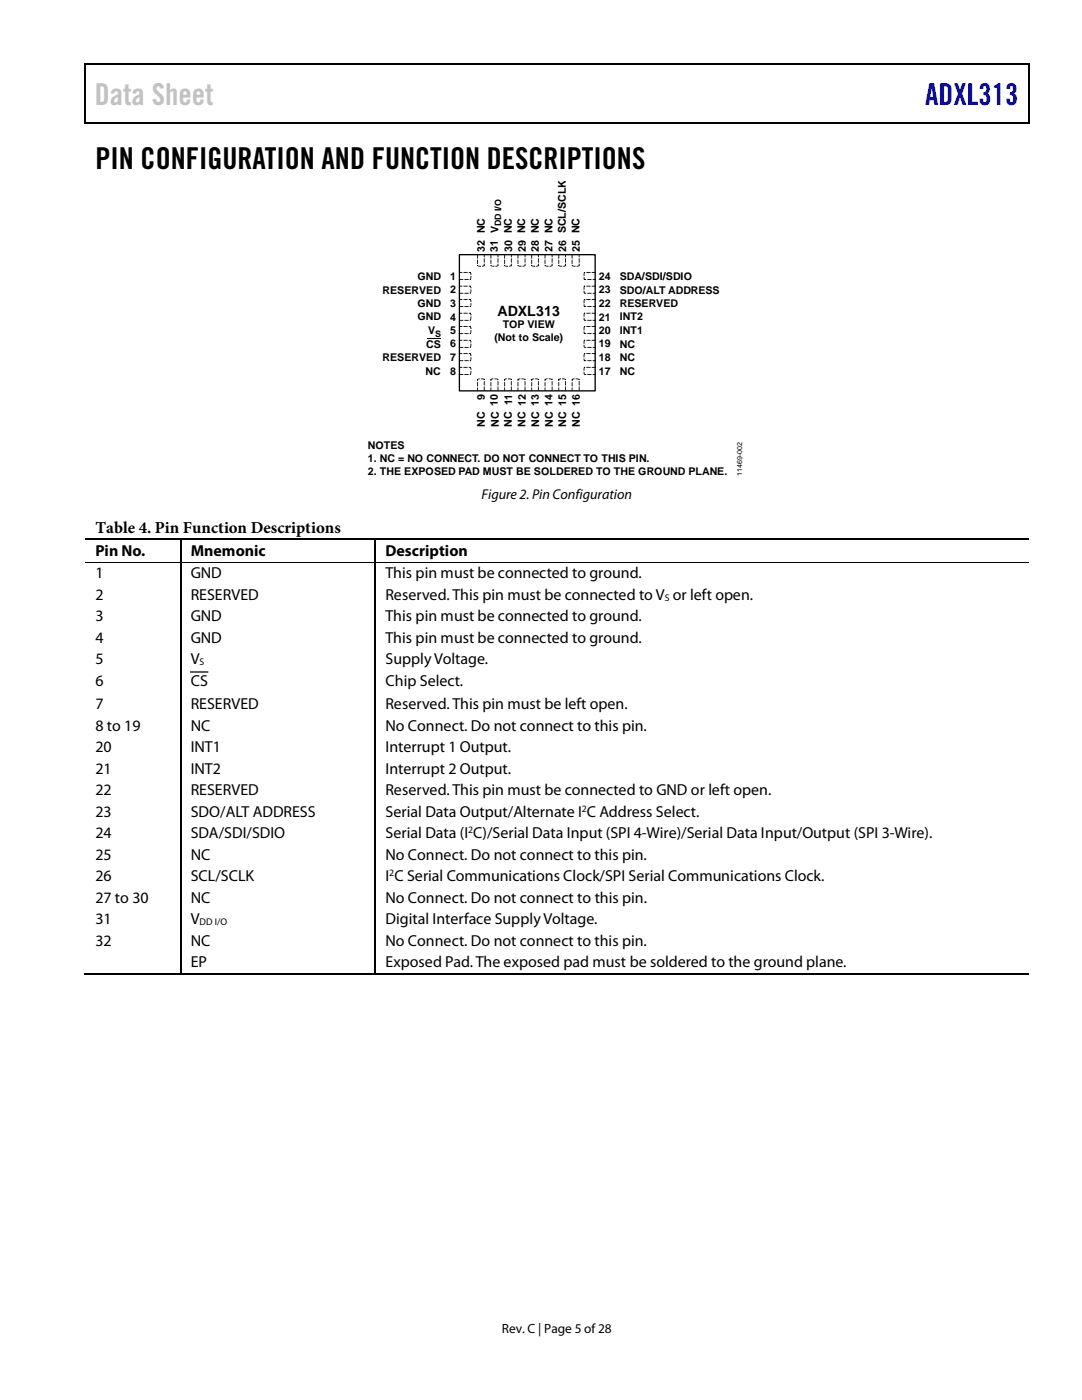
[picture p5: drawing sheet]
<svg xmlns="http://www.w3.org/2000/svg" width="216mm" height="279mm" viewBox="0 0 216 279" stroke-linecap="round" stroke-linejoin="round" font-family="sans-serif">
<defs><g id="words">
<text font-size="6" fill="#c1c1c1" x="18.9" y="21">Data Sheet</text>
<text font-size="6" fill="#00f" x="184.6" y="21">ADXL313</text>
<text font-size="6" x="19" y="33.7">PIN CONFIGURATION AND FUNCTION DESCRIPTIONS</text>
<text font-size="3.3" x="19" y="106.3">Table 4. Pin Function Descriptions</text>
<g font-size="3.2">
<text x="19" y="111">Pin No.</text>
<text x="38.1" y="111">Mnemonic</text>
<text x="76.9" y="111">Description</text>
<text x="19" y="115.4">1</text>
<text x="19" y="119.7">2</text>
<text x="38.1" y="115.4">GND</text>
<text x="38.1" y="119.7">RESERVED</text>
<text x="76.9" y="119.7">Reserved. This pin must be connected to V or left open.</text>
<text x="76.9" y="115.4">This pin must be connected to ground.</text>
<text x="19" y="124">3</text>
<text x="38.1" y="124">GND</text>
<text x="76.9" y="124">This pin must be connected to ground.</text>
<text x="19" y="128.3">4</text>
<text x="38.1" y="128.3">GND</text>
<text x="76.9" y="128.3">This pin must be connected to ground.</text>
<text x="19" y="132.6">5</text>
<text x="19" y="136.9">6</text>
<text x="38.1" y="136.9">CS</text>
<text x="38.1" y="132.6">V</text>
<text x="76.9" y="136.9">Chip Select.</text>
<text x="76.9" y="132.6">Supply Voltage.</text>
<text x="19" y="141.5">7</text>
<text x="38.1" y="141.5">RESERVED</text>
<text x="76.9" y="141.5">Reserved. This pin must be left open.</text>
<text x="19" y="145.8">8 to 19</text>
<text x="38.1" y="145.8">NC</text>
<text x="76.9" y="145.8">No Connect. Do not connect to this pin.</text>
<text x="19" y="150.1">20</text>
<text x="19" y="154.4">21</text>
<text x="38.1" y="154.4">INT2</text>
<text x="38.1" y="150.1">INT1</text>
<text x="76.9" y="154.4">Interrupt 2 Output.</text>
<text x="76.9" y="150.1">Interrupt 1 Output.</text>
<text x="19" y="158.7">22</text>
<text x="38.1" y="158.7">RESERVED</text>
<text x="76.9" y="158.7">Reserved. This pin must be connected to GND or left open.</text>
<text x="19" y="163">23</text>
<text x="19" y="167.3">24</text>
<text x="38.1" y="163">SDO/ALT ADDRESS</text>
<text x="38.1" y="167.3">SDA/SDI/SDIO</text>
<text x="76.9" y="163">Serial Data Output/Alternate I C Address Select.</text>
<text x="76.9" y="167.3">Serial Data (I C)/Serial Data Input (SPI 4-Wire)/Serial Data Input/Output (SPI 3-Wire).</text>
<text x="19" y="171.6">25</text>
<text x="38.1" y="171.6">NC</text>
<text x="76.9" y="171.6">No Connect. Do not connect to this pin.</text>
<text x="19" y="175.9">26</text>
<text x="38.1" y="175.9">SCL/SCLK</text>
<text x="76.9" y="175.9">I C Serial Communications Clock/SPI Serial Communications Clock.</text>
<text x="19" y="180.2">27 to 30</text>
<text x="19" y="184.5">31</text>
<text x="38.1" y="180.2">NC</text>
<text x="38.1" y="184.5">V</text>
<text x="76.9" y="184.5">Digital Interface Supply Voltage.</text>
<text x="76.9" y="180.2">No Connect. Do not connect to this pin.</text>
<text x="19" y="188.8">32</text>
<text x="38.1" y="188.8">NC</text>
<text x="76.9" y="188.8">No Connect. Do not connect to this pin.</text>
<text x="38.1" y="193.1">EP</text>
<text x="76.9" y="193.1">Exposed Pad. The exposed pad must be soldered to the ground plane.</text>
</g>
<g font-size="2.8">
<text x="99.3" y="63">ADXL313</text>
<text x="96.1" y="99.7">Figure 2. Pin Configuration</text>
</g>
<text font-size="2.7" x="100.2" y="266">Rev. C | Page 5 of28</text>
<g font-size="2.1">
<text x="96.8" y="50.3" transform="rotate(-90 96.8 50.3)">32 NC</text>
<text x="99.3" y="50.3" transform="rotate(-90 99.3 50.3)">31 V</text>
<text x="102.2" y="50.3" transform="rotate(-90 102.2 50.3)">30 NC</text>
<text x="104.9" y="50.3" transform="rotate(-90 104.9 50.3)">29 NC</text>
<text x="107.5" y="50.3" transform="rotate(-90 107.5 50.3)">28 NC</text>
<text x="110.2" y="50.3" transform="rotate(-90 110.2 50.3)">27 NC</text>
<text x="112.9" y="50.3" transform="rotate(-90 112.9 50.3)">26 SCL/SCLK</text>
<text x="115.7" y="50.3" transform="rotate(-90 115.7 50.3)">25 NC</text>
<text x="76.4" y="58.6">RESERVED</text>
<text x="83.3" y="55.9">GND</text>
<text x="89.8" y="55.9">1</text>
<text x="89.8" y="58.4">2</text>
<text x="119.5" y="55.9">24</text>
<text x="119.5" y="58.4">23</text>
<text x="123.7" y="55.9">SDA/SDI/SDIO</text>
<text x="123.7" y="58.6">SDO/ALT ADDRESS</text>
<text x="83.3" y="61.2">GND</text>
<text x="83.3" y="64">GND</text>
<text x="89.8" y="61.3">3</text>
<text x="89.8" y="64">4</text>
<text x="100.3" y="65.5">TOP VIEW</text>
<text x="119.5" y="61.3">22</text>
<text x="119.5" y="64">21</text>
<text x="123.7" y="64">INT2</text>
<text x="123.7" y="61.2">RESERVED</text>
<text x="85.1" y="69.4">CS</text>
<text x="85.4" y="66.7">V</text>
<text x="89.8" y="66.6">5</text>
<text x="89.8" y="69.3">6</text>
<text x="98.7" y="68">(Not to Scale)</text>
<text x="119.5" y="66.6">20</text>
<text x="119.5" y="69.3">19</text>
<text x="123.7" y="66.7">INT1</text>
<text x="123.7" y="69.4">NC</text>
<text x="76.4" y="72.1">RESERVED</text>
<text x="84.9" y="74.8">NC</text>
<text x="89.8" y="72">7</text>
<text x="89.8" y="74.8">8</text>
<text x="119.5" y="72">18</text>
<text x="119.5" y="74.8">17</text>
<text x="123.7" y="72.1">NC</text>
<text x="123.7" y="74.8">NC</text>
<text x="96.8" y="79.8" transform="rotate(-90 96.8 79.8)">9</text>
<text x="73.4" y="89.7">NOTES</text>
<text x="96.8" y="85.2" transform="rotate(-90 96.8 85.2)">NC</text>
<text x="99.5" y="85.2" transform="rotate(-90 99.5 85.2)">NC 10</text>
<text x="102.2" y="85.2" transform="rotate(-90 102.2 85.2)">NC 11</text>
<text x="104.9" y="85.2" transform="rotate(-90 104.9 85.2)">NC 12</text>
<text x="107.6" y="85.2" transform="rotate(-90 107.6 85.2)">NC 13</text>
<text x="110.3" y="85.2" transform="rotate(-90 110.3 85.2)">NC 14</text>
<text x="113" y="85.2" transform="rotate(-90 113 85.2)">NC 15</text>
<text x="115.7" y="85.2" transform="rotate(-90 115.7 85.2)">NC 16</text>
<text x="73.4" y="92.2">1. NC = NO CONNECT. DO NOT CONNECT TO THIS PIN.</text>
<text x="73.4" y="94.8">2. THE EXPOSED PAD MUST BE SOLDERED TO THE GROUND PLANE.</text>
</g>
<g font-size="1.9">
<text x="132.6" y="119.8">S</text>
<text x="39.8" y="132.8">S</text>
<text x="116.1" y="162">2</text>
<text x="93.4" y="166.2">2</text>
<text x="77.7" y="174.8">2</text>
<text x="39.8" y="184.7">DD I/O</text>
</g>
<g font-size="1.8">
<text x="100" y="45.2" transform="rotate(-90 100 45.2)">DD I/O</text>
<text x="86.8" y="67.2">S</text>
</g>
<text font-size="1.4" x="148.1" y="95" transform="rotate(-90 148.1 95)">11469-002</text>
</g></defs>
<g fill="#000">
<path d="M16.9 12.7h.2v1h-.2zM16.9 12.7h.2v.3h-.2zM82.5 12.7h.3v.3h-.3zM205.1 12.7h.3v1h-.3zM205.1 12.7h.3v.3h-.3zM16.9 24.4h.2v.2h-.2zM82.3 24.4h.2v.2h-.2zM205.1 24.4h.3v.2h-.3zM35.9 107.5h.3v.2h-.3zM35.9 112.1h.3v.2h-.3zM74.8 107.5h.2v.2h-.2zM74.8 112.1h.2v.2h-.2z"/>
<path d="M35.9 194.3h.3v.2h-.3zM74.8 194.3h.2v.2h-.2z"/>
<path d="M91.7 54.3v.2l.6-.1zM92.5 54.3l.1 .2 .7-.1zM93.5 54.3l.1 .2 .3-.1v.4l.1 .1v-.5zM93.9 55.1v.7h-.2l.2 .1a.58 .58 0 0 0 0-.8zM92.7 55.7v.2h.8l-.1-.2zM91.7 55.7v.2h.8l-.1-.2z"/>
<path d="M91.6 57l.1 .2 .6-.1zM92.5 57l.1 .2 .7-.1zM93.5 57l.1 .2 .3-.1v.4h.1l-.1-.5zM94 57.7l-.1 .7-.2 .1 .1 .1 .2-.3zM92.7 58.4v.2l.8-.1zM91.6 58.4l.1 .2 .8-.1z"/>
<path d="M91.7 59.7v.2l.6-.1zM92.5 59.7l.1 .2 .7-.1zM93.5 59.7l.1 .2 .3-.1v.4l.1 .1v-.5zM93.9 60.5v.7h-.2l.2 .1a.58 .58 0 0 0 0-.8zM92.7 61.1v.2h.8l-.1-.2zM91.7 61.1v.2h.8l-.1-.2z"/>
<path d="M96.6 50.7v.7zM96.6 51.5v.9zM96.6 52.6v.3l-.4 .1v.2l.5-.1zM95.2 52.9l.1 .1-.1-.1a.55 .55 0 0 0 .8 .2zM95.2 51.8l.1 .9 .1-.8zM95.2 50.8l.1 .8 .1-.8z"/>
<path d="M99.3 50.8l.1 .6 .1-.6zM99.3 51.6l.1 .8 .1-.8zM99.3 52.6l.1 .3-.5 .1v.2l.5-.1v-.2l.1 .1v-.3zM98 52.9v.2l.7 .1v-.2h-.6zM98 51.8v.9zM98 50.7v.9z"/>
<path d="M102 50.7v.7zM102 51.5v.9zM102 52.6v.3l-.4 .1v.2l.5-.1zM100.6 52.9l.1 .1-.1-.1a.55 .55 0 0 0 .8 .2zM100.6 51.8l.1 .9 .1-.8zM100.6 50.8l.1 .8 .1-.8z"/>
<path d="M104.7 50.8l.1 .6 .1-.6zM104.7 51.6l.1 .8 .1-.8zM104.7 52.6l.1 .3-.5 .1v.2l.5-.1v-.2l.1 .1v-.3zM103.4 52.9v.2l.6 .1v-.2h-.5zM103.4 51.8v.9zM103.4 50.7v.9z"/>
<path d="M107.4 50.7v.7zM107.4 51.5v.9zM107.4 52.6v.3l-.4 .1v.2l.5-.1zM106 52.9h.2h-.2a.55 .55 0 0 0 .8 .2zM106 51.8l.1 .9 .1-.8zM106 50.8l.1 .8 .1-.8z"/>
<path d="M110.1 50.8v.5h.1v-.5zM110.1 51.6l.1 .8 .1-.8zM110.1 52.6l.1 .3-.5 .1v.2l.5-.1v-.5zM108.8 52.9v.2l.6 .1v-.2h-.5zM108.8 51.8v.9zM108.8 50.7v.9z"/>
<path d="M112.8 50.7v.7zM112.8 51.5v.9zM112.8 52.6v.3l-.4 .1v.2l.5-.1zM111.4 52.9l.1 .1-.1-.1a.55 .55 0 0 0 .8 .2zM111.4 51.8l.1 .9 .1-.8zM111.4 50.8l.1 .8 .1-.8z"/>
<path d="M115.5 50.8v.5h.1v-.5zM115.5 51.6l.1 .8 .1-.8zM115.5 52.6l.1 .3-.5 .1v.2l.5-.1v-.5zM114.2 52.9v.2l.6 .1v-.2h-.4zM114.2 51.8v.9zM114.2 50.7v.9z"/>
<path d="M118.3 55.7v.2l.6-.1zM117.3 55.7v.2h.7v-.2zM116.5 55.3v.5l.5 .1-.1-.2-.3 .1 .1-.1-.1 .1 .1-.1zM116.6 54.3l-.1 .2v.6l.1-.7h.2l-.2-.1-.1 .2zM117 54.3l.1 .2 .8-.1zM118.1 54.3v.2l.8-.1z"/>
<path d="M118.3 58.4v.2l.6-.1zM117.2 58.4l.1 .2 .7-.1zM116.5 58v.4l.1 .2h.4l-.1-.2-.3 .1v-.4zM116.5 57v.8l.1-.7h.2zM117 57l.1 .2 .8-.1zM118.1 57v.2l.8-.1z"/>
<path d="M91.6 62.4l.1 .2 .6-.1zM92.5 62.4l.1 .2 .7-.1zM93.5 62.4l.1 .2 .3-.1v.5l.1-.1-.1-.5zM94 63.1l-.1 .7-.2 .1 .1 .1 .2-.3zM92.7 63.8v.2l.8-.1zM91.6 63.8l.1 .2 .8-.1z"/>
<path d="M91.7 65.1v.2l.6-.1zM92.5 65.1l.1 .2 .7-.1zM93.5 65.1l.1 .2 .3-.1v.4l.1 .1v-.5zM93.9 65.9v.7h-.2l.2 .1a.58 .58 0 0 0 0-.8zM92.7 66.5v.2h.8l-.1-.2zM91.7 66.5v.2h.8l-.1-.2z"/>
<path d="M91.6 67.8l.1 .2 .6-.1zM92.5 67.8l.1 .2 .7-.1zM93.5 67.8l.1 .2 .3-.1v.5l.1-.1-.1-.5zM94 68.5l-.1 .7-.2 .1 .1 .1 .2-.3zM92.7 69.3v.1l.8-.1zM91.6 69.3l.1 .1 .8-.1z"/>
<path d="M91.7 70.5v.2l.6-.1zM92.5 70.5l.1 .2 .7-.1zM93.5 70.5l.1 .2 .3-.1v.4l.1 .1v-.5zM93.9 71.3v.7h-.2l.2 .1a.58 .58 0 0 0 0-.8zM92.7 71.9v.2h.8l-.1-.2zM91.7 71.9v.2h.8l-.1-.2z"/>
<path d="M91.6 73.2l.1 .2 .6-.1zM92.5 73.2l.1 .2 .7-.1zM93.5 73.2l.1 .2 .3-.1v.5h.1l-.1-.6zM93.9 74v.6l-.2 .1 .2 .1a.57 .57 0 0 0 0-.8zM92.7 74.7v.1l.8-.1zM91.6 74.7l.1 .1 .8-.1z"/>
<path d="M95.2 77.3l.1 .7 .1-.6zM95.2 76.3l.1 .8 .1-.8zM95.2 75.6l.1 .5 .1-.4-.2 .1 .5-.2zM96 75.5v.2h.6l-.1 .1 .1-.1-.1 .1h.2v-.2zM96.6 76.1v.8l.1-.8zM96.6 77.1v.9l.1-.8z"/>
<path d="M98 77.3v.7zM98 76.2v.9zM98 75.6v.5v-.4v.1l.5-.2zM98.7 75.5v.2l.8 .1-.1-.2zM99.3 76.1l.1 .8 .1-.8zM99.3 77.1l.1 .9 .1-.8z"/>
<path d="M100.6 77.3l.1 .7 .1-.6zM100.6 76.3l.1 .8 .1-.8zM100.6 75.6l.1 .5 .1-.4-.2 .1 .5-.2zM101.4 75.5v.2h.6l-.1 .1 .1-.1-.1 .1h.2v-.2zM102 76.1v.8l.1-.8zM102 77.1v.9l.1-.8z"/>
<path d="M103.4 77.3v.7zM103.4 76.2v.9zM103.4 75.6v.5v-.4v.1l.5-.2zM104.1 75.5v.2l.8 .1v-.2zM104.7 76.1l.1 .8 .1-.8zM104.7 77.1l.1 .9 .1-.8z"/>
<path d="M106 77.3l.1 .7 .1-.6zM106 76.3l.1 .8 .1-.8zM106 75.6l.1 .5 .1-.4-.2 .1 .5-.2zM106.8 75.5v.2h.6l-.1 .1 .1-.1-.1 .1h.2v-.2zM107.4 76.1v.8l.1-.8zM107.4 77.1v.9l.1-.8z"/>
<path d="M108.8 77.3v.7zM108.8 76.2v.9zM108.8 75.6v.5v-.4v.1l.5-.2zM109.5 75.5v.2l.8 .1v-.2zM110.1 76.1l.1 .8 .1-.8zM110.1 77.1l.1 .9 .1-.8z"/>
<path d="M111.4 77.3l.1 .7 .1-.6zM111.4 76.3l.1 .8 .1-.8zM111.4 75.6l.1 .5 .1-.4-.2 .1 .5-.2zM112.2 75.5v.2h.6l-.1 .1 .1-.1-.1 .1h.2v-.2zM112.8 76.1v.8l.1-.8zM112.8 77.1v.9l.1-.8z"/>
<path d="M114.2 77.3v.7zM114.2 76.2v.9zM114.2 75.6v.5v-.4v.1l.5-.2zM114.9 75.5v.2h.7l-.1 .1h.1l.1-.2zM115.5 76.1l.1 .8 .1-.8zM115.5 77.1l.1 .9 .1-.8z"/>
<path d="M118.3 61.1v.2l.6-.1zM117.3 61.1v.2h.7v-.2zM116.5 60.8v.4l.5 .1-.1-.2-.3 .1v-.5zM116.6 59.7l-.1 .2v.7l.1-.8h.2zM117 59.7l.1 .2 .8-.1zM118.1 59.7v.2l.8-.1z"/>
<path d="M118.3 63.9v.1l.6-.1zM117.2 63.9l.1 .1 .7-.1zM116.5 63.4v.4l.1 .2h.4l-.1-.2-.3 .1v-.4zM116.5 62.4v.8l.1-.7h.2zM117 62.4l.1 .2 .8-.1zM118.1 62.4v.2l.8-.1z"/>
<path d="M118.3 66.5v.2l.6-.1zM117.3 66.5v.2h.7v-.2zM116.5 66.2v.4l.5 .1-.1-.2-.3 .1v-.5zM116.6 65.1l-.1 .2v.7l.1-.8h.2zM117 65.1l.1 .2 .8-.1zM118.1 65.1v.2l.8-.1z"/>
<path d="M118.3 69.3v.1l.6-.1zM117.2 69.3l.1 .1 .7-.1zM116.5 68.8v.4l.1 .2h.4l-.1-.2-.3 .1v-.4zM116.5 67.8v.8l.1-.7h.2zM117 67.8l.1 .2 .8-.1zM118.1 67.8v.2l.8-.1z"/>
<path d="M118.3 71.9v.2l.6-.1zM117.3 71.9v.2h.7v-.2zM116.5 71.6v.4l.5 .1-.1-.2-.3 .1v-.4zM116.6 70.5l-.1 .2v.7l.1-.8h.2zM117 70.5l.1 .2 .8-.1zM118.1 70.5v.2l.8-.1z"/>
<path d="M118.3 74.7v.1l.6-.1zM117.2 74.7l.1 .1 .7-.1zM116.5 74.2v.4l.1 .2h.4v-.1l-.4-.1v-.3zM116.5 73.2v.8l.1-.7h.2zM117 73.2l.1 .2 .8-.1zM118.1 73.2v.2l.8-.1z"/>
</g>
<g fill="none" stroke="#000" stroke-width=".25">
<path d="M17 13.7v10.7M17.1 12.8h65.4M82.8 12.8h122.3M205.2 13.7v10.7M17.1 24.5h188M17 107.6h18.9M36 107.7v4.4M36 112.3v82M36.2 107.6h38.6M74.9 107.7v4.4M74.9 112.3v82M75 107.6h130.2"/>
<path d="M38.1 134.1h3.3M16.8 194.4h19.1M36.2 194.4h38.6M75 194.4h130.2"/>
</g>
<path d="M91.7 50.8h27.1v27.2h-27.1z" fill="none" stroke="#000" stroke-width=".27"/>
<path d="M85.2 67.5h2.7M17 112.2h18.9M36.2 112.2h38.6M75 112.2h130.2" fill="none" stroke="#000" stroke-width=".2"/>
<use href="#words"/>
</svg>
